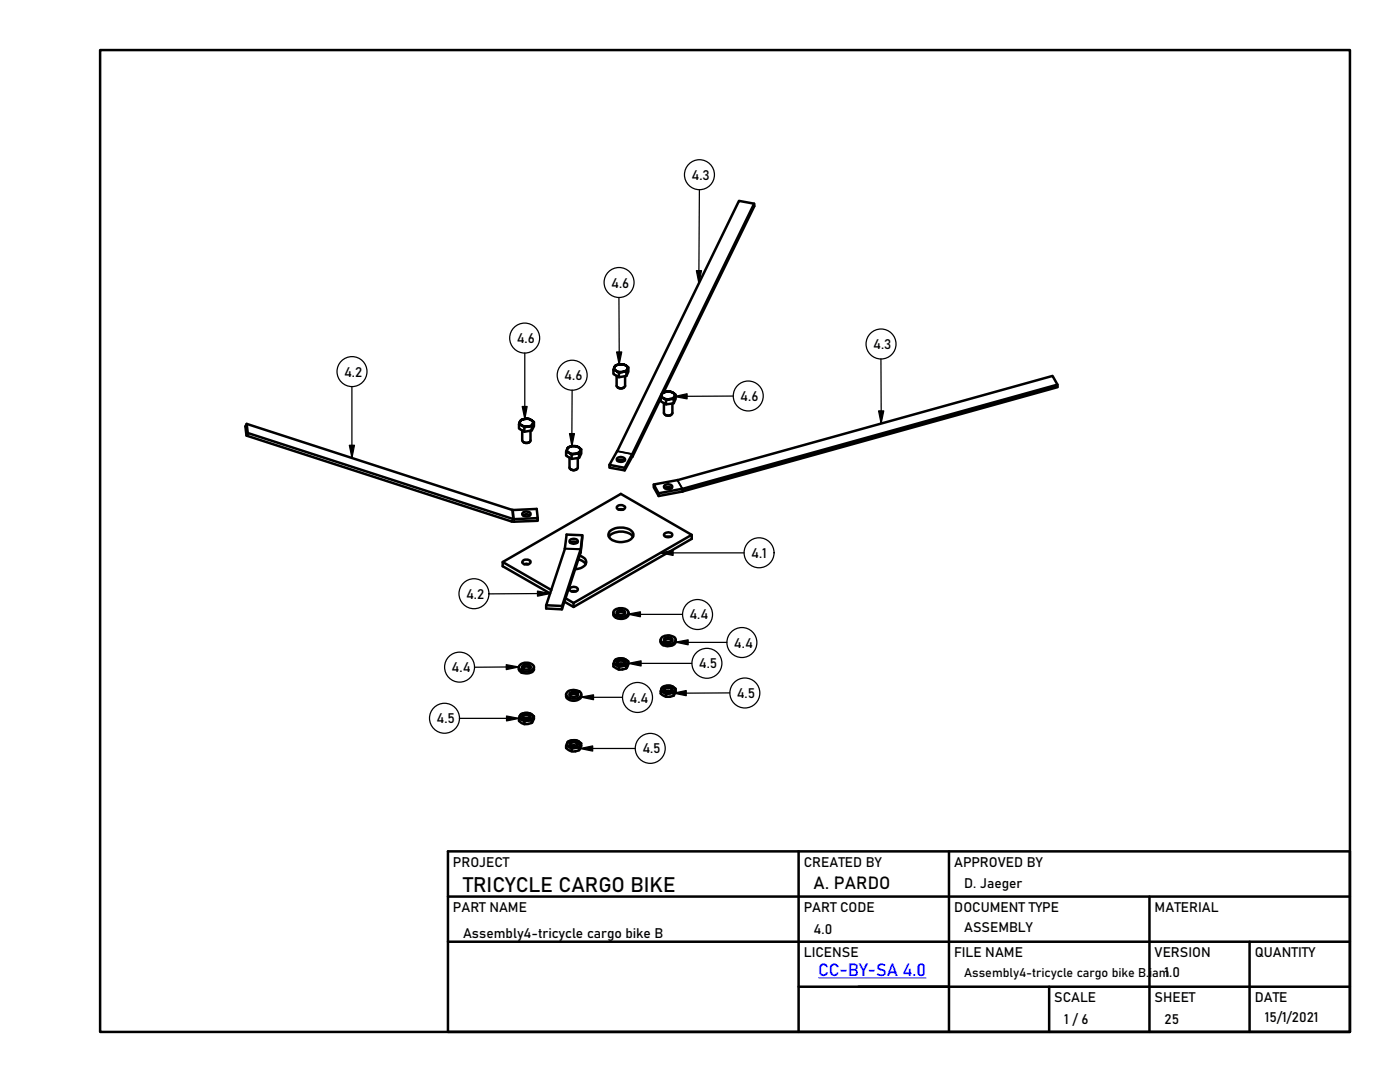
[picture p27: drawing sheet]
<svg xmlns="http://www.w3.org/2000/svg" width="279mm" height="216mm" viewBox="0 0 279 216" stroke-linecap="round" stroke-linejoin="round" font-family="sans-serif">
<defs><g id="words">
<text font-size="4.2" x="92.4" y="178">TRICYCLE CARGO BIKE</text>
<text font-size="3.5" x="162.4" y="177.5">A. PARDO</text>
<text font-size="3.5" fill="#00f" x="163.3" y="194.8">CC-BY-SA 4.0</text>
<g font-size="2.7">
<text x="138" y="35.9">4.3</text>
<text x="122" y="57.4">4.6</text>
<text x="103.1" y="68.5">4.6</text>
<text x="174.2" y="69.6">4.3</text>
<text x="68.7" y="75.2">4.2</text>
<text x="112.6" y="75.9">4.6</text>
<text x="147.7" y="80">4.6</text>
<text x="149.9" y="111.3">4.1</text>
<text x="93" y="119.5">4.2</text>
<text x="137.6" y="123.6">4.4</text>
<text x="146.5" y="129.2">4.4</text>
<text x="90.1" y="134.1">4.4</text>
<text x="139.4" y="133.4">4.5</text>
<text x="125.7" y="140.2">4.4</text>
<text x="147" y="139.3">4.5</text>
<text x="87.1" y="144.3">4.5</text>
<text x="128.2" y="150.4">4.5</text>
<text x="90.4" y="173">PROJECT</text>
<text x="160.4" y="173">CREATED BY</text>
<text x="190.4" y="173">APPROVED BY</text>
<text x="192.4" y="177.2">D. Jaeger</text>
<text x="90.4" y="181.9">PART NAME</text>
<text x="160.4" y="182">PART CODE</text>
<text x="190.4" y="182">DOCUMENT TYPE</text>
<text x="192.4" y="185.9">ASSEMBLY</text>
<text x="230.4" y="181.9">MATERIAL</text>
<text x="92.4" y="187.2">Assembly4-tricycle cargo bike B</text>
<text x="160.4" y="190.9">LICENSE</text>
<text x="162.4" y="186.4">4.0</text>
<text x="190.4" y="190.9">FILE NAME</text>
<text x="230.4" y="190.9">VERSION</text>
<text x="250.4" y="190.9">QUANTITY</text>
<text x="210.4" y="199.9">SCALE</text>
<text x="230.4" y="199.9">SHEET</text>
<text x="250.4" y="199.9">DATE</text>
<text x="252.4" y="203.9">15/1/2021</text>
<text x="212.4" y="204.3">1 / 6</text>
<text x="232.4" y="204.3">25</text>
</g>
<text font-size="2.5" x="192.4" y="195">Assembly4-tricycle cargo bike B.iam1.0</text>
</g></defs>
<g fill="none" stroke="#000" stroke-width=".5">
<path d="M20 10h249.4v195.9h-249.4zM150.5 40.6l-3-.5-24.3 49.9-1.6 2.8 3.1 .5M122.6 73.3v.3l.4 .4-.6-.2zM122.8 73l-.2 .3a1.71 1.71 0 0 1 2.8 .1l-.2 .3a1.16 1.16 0 0 0-1.6-1zM123 74l1.3 .2-.4 .1a.4 .4 0 0 1-.7-.1zM123.1 75v2a.99 .99 0 0 0 1.7 0M123.3 77.3a1.09 1.09 0 0 0 1.2 0M123.5 74.4v.9M124.2 74.2l.8-.3 .2-.2-.2 .5zM124.7 75v2M125 74.2v.8M125.4 73.3v.9l-.4 .8-1.5 .3-1.1-.7v-.8"/>
<path d="M131.9 79.5l-5.7 11.7M132 78.7l.1 .5 .3 .3-.5-.3zM132.2 78.3l-.2 .4a1.84 1.84 0 0 1 2.8 .1l-.2 .3a.89 .89 0 0 0-1-1zM132.4 79.5l.7 .2 .6-.1-.3 .1a.41 .41 0 0 1-.7-.1zM132.4 78.3l18.1-37.2v-.5l-24.3 50M132.9 79.8v.9M133.7 79.6l.5-.1 .4-.4-.1 .5zM134.4 79.6v.9M134.8 78.8v.8l-.4 .9-1.5 .2-1-.6v-.8M211 76.7l-.9-1.7-74.9 20.8-4.7 .9 .9 1.7M49.2 86.9l.2-.5 53.1 17.2 4.8-.2-.2-1.9-4.7 .3M49.2 84.6l.2 1.8"/>
<path d="M103.8 84.1v.5l.3 .3-.5-.2zM104 83.8l-.3 .4a1.77 1.77 0 0 1 2.8 .1l-.1 .2a1.14 1.14 0 0 0-1.7-.9zM104.1 84.9l1.3 .2-.7 .2zM104.2 85.9v2a.97 .97 0 0 0 1.7 0v-2M104.5 88.2a1.11 1.11 0 0 0 1.2 0M104.6 85.3v.8M105.4 85.1l.5-.1 .5-.5-.3 .6zM106.1 85.1v.8M106.6 84.2v.9l-.5 .8-1.5 .3-1-.7v-.8M113.2 89.6v.3l.3 .4-.5-.2zM113.4 89.2l-.2 .4a1.95 1.95 0 0 1 2.8 .1l-.2 .3a.9 .9 0 0 0-1.1-1zM113.5 90.3l1.4 .3-.8 .2z"/>
<path d="M113.7 91.3v2a.92 .92 0 0 0 .8 .5 .92 .92 0 0 0 .8-.5v-1.9M113.9 93.6l.1 .1M114 93.7l.5 .2 .5-.2M114.1 90.8v.8M114.8 90.6l1-.6-.2 .5zM115.1 93.6l-.1 .1M115.6 90.5v.9M116 89.7v.8l-.4 .9-1.5 .2-1.1-.7v-.8M121.6 92.7v.6l3.1 .6M123.1 91.5a1.04 1.04 0 0 1 1.7 .2 1 1 0 0 1-1.7 0zM123.2 92l.6-.3 .8 .3M123.9 98.5l14.2 8.2v.8l-23.6 13.6-1.9-1"/>
<path d="M123.9 98.5l-23.6 13.7v.8M126.2 90.6l-1.5 2.7v.6l1.5-2.8M126.2 90.6h.1M130.5 96.7v.5l.9 1.8M132.5 80.4v2a.95 .95 0 0 0 1.7 0v-1.9M132.6 96.8a.96 .96 0 0 1 1.6 .4 1.03 1.03 0 0 1-1.7-.1zM132.7 97.4l.5-.2 .8 .2M132.7 82.8h.2M132.9 82.8l.3 .1 .6-.1M134 82.8h-.2M136.3 98l-4.9 1v-.6l4.8-.9 74.8-20.8 .1 .5-74.8 20.9M100.3 113l9.5 5.4"/>
<path d="M100.3 112.1l9.7 5.6M102.1 101.7l.3 .1M102.2 101.7l-53-17.1-.2 .5 .2 1.8 52.9 17.2M104.3 102.8l.6-.2 .9 .2M104.4 102.3a1.02 1.02 0 0 1 1.5 .3 .93 .93 0 0 1-1.7-.1zM104.5 111.8a1.03 1.03 0 0 1 1.4 .3 .92 .92 0 0 1-.8 .6 .92 .92 0 0 1-.9-.5zM104.6 112.6l.5-.1 .4 .1M107.3 103.4v.5l-5.2 .2M112.7 109.4l.4-2.7 3.1 .1-.3 2.7-3.7 11.4-.1 .7M112.7 109.4v.1M112.9 119.4l1.6 .9M113.7 117.3a1.01 1.01 0 0 1 1.6 .3 .92 .92 0 0 1-.9 .5 .92 .92 0 0 1-.7-.6z"/>
<path d="M113.8 107.7a.94 .94 0 0 1 1.5 .4 .98 .98 0 0 1-1.6-.1zM113.8 108.3l.6-.2 .8 .2M114 118h.9M115.4 111.6l.9 .4 .6 .6M115.7 110.9a1.32 1.32 0 0 1 1.2 1.5 2.35 2.35 0 0 1-2.1 1.2M116.2 106.8l-.3 3.5-3.8 11.3-3.1-.2v-.6l3.7-11.3M121.5 107.1a3.3 3.3 0 0 1 4.8 0M121.7 106a3.6 3.6 0 0 1 4.5 .1 1.1 1.1 0 0 1-.7 1.7 3.4 3.4 0 0 1-3.9-.6l-.2-.5zM123.3 100.9a.97 .97 0 0 1 1.5 .4 1.14 1.14 0 0 1-1.7 .1v-.3zM123.5 101.7h.9M132.6 106.5a.95 .95 0 0 1 1.6 .3 1 1 0 0 1-1.7-.1zM132.9 107.1h.9"/>
<path d="M138.1 106.7l-23.6 13.6v.8M103.5 133.1l.1 .6 .4 .4M104 133.7v.4M104.1 134.1h-.1M104.3 133.3a1.22 1.22 0 0 1 1.6 0M104.4 133.4a.5 .5 0 0 1-.1-.6 .5 .5 0 0 1 .6-.2 .58 .58 0 0 1 .8 .1 .58 .58 0 0 1 .1 .7l-.6 .2-.7-.1-.4 .2a1.81 1.81 0 0 0 2.5-.6 1.73 1.73 0 0 0-2.9-.4l-.2 .4 .2 .5 .3 .1 .4-.2M106.5 133.1a1.09 1.09 0 0 1-1.3 1.3l-1.1-.2v-.5M109 120.8l3.2 .1M113 138.5a1.27 1.27 0 0 0 1.6 1.3 1.19 1.19 0 0 0 1.4-1.3M115.1 138.6l-.9-.1-.5 .3M115.1 138.2l.5-.2a1.68 1.68 0 0 0-2.6 .6 1.89 1.89 0 0 0 3 .1v-.4l-.3-.3-.5 .3M115.1 138.2a.88 .88 0 0 0-1.4 .5 1.01 1.01 0 0 0 1.7-.2l-.2-.2"/>
<path d="M115.1 138.2v.4M115.1 138.5v.1M115.2 138.3l-.1 .3 .2 .2M115.6 138h.1M122.4 122.2v.6l.5 .4M122.7 131.8a1.78 1.78 0 0 1 2.5 .2 1.23 1.23 0 0 1-1.8 .9 .72 .72 0 0 1-.7-.4 .72 .72 0 0 1 0-.7zM122.8 122.8a.73 .73 0 0 1-.3-.9 .73 .73 0 0 1 .8-.4 1.58 1.58 0 0 1 2.1 .8 1.83 1.83 0 0 1-2.5 .6M122.8 122.8l.1 .4M122.9 123.2h.1M123.1 122.4a1.23 1.23 0 0 1 1.6 0M123.1 131.9a.9 .9 0 0 1 .9-.3 .9 .9 0 0 1 .7 .7 .95 .95 0 0 1-1.6-.2zM123.3 122.6a.51 .51 0 0 1-.1-.7 .51 .51 0 0 1 .6-.2 .61 .61 0 0 1 .7 .1 .61 .61 0 0 1 .1 .8l-.6 .1-.6-.1-.5 .3"/>
<path d="M123.3 122.6h.1M123.3 122.6l-.5 .2M123.3 132a.9 .9 0 0 1 1.3 .2 .77 .77 0 0 1-.7 .4 .77 .77 0 0 1-.7-.5zM123.4 132.5l.3-.1 .7 .1M123.5 133.1v.5M124.3 132.9l-.4 .1a1.14 1.14 0 0 1-1.2-.5h-.3a1.2 1.2 0 0 1 1.5-1.1 1.77 1.77 0 0 1 1.5 .7l-.4 .8h-.8M125 132.9v.4M125.4 132a1.33 1.33 0 0 1-1.7 1.6h-.3l-.8-.5-.2-.1v-.5M125.4 122.2a1.36 1.36 0 0 1-1.9 1.3l-.5-.2-.1-.5M131.8 127.7l.1 .5 .4 .5-.1-.4M131.9 137.9a1.12 1.12 0 0 0 1 1.1h.8M132 137.4a1.77 1.77 0 0 1 2.7 0 1.28 1.28 0 0 1-1.8 .9l-.8-.4z"/>
<path d="M132 137.4l-.1 .5 .5 .2 .5 .5 .8-.3M132.2 128.3a.76 .76 0 0 1-.3-.9 .76 .76 0 0 1 .8-.5 2.01 2.01 0 0 1 2.1 .6 1.15 1.15 0 0 1-1.3 1l-1.2-.2M132.4 128.6l-.1 .1M132.5 127.8a1.22 1.22 0 0 1 1.7 0M132.6 137.4a1.03 1.03 0 0 1 1.6 .2 .97 .97 0 0 1-1.7-.1zM132.7 137.5a.79 .79 0 0 1 1.3 .2 .85 .85 0 0 1-1.4 0zM132.7 128v.1M132.7 128l-.2-.1a.83 .83 0 0 1 .6-.8 .83 .83 0 0 1 .9 .3l.2 .1a.66 .66 0 0 1-.3 .6 .66 .66 0 0 1-.7 .1l-.4-.1M132.7 128l-.5 .3M132.8 128l-.5 .3M132.8 137.9l.5-.1 .6 .1M132.9 138.5v.5"/>
<path d="M134.3 137l.5 .5-.3 .8h-.8M134.3 137a2.08 2.08 0 0 0-2.1 .2l-.2 .2M134.4 138.3v.5M134.8 127.7v.3M134.8 137.4v.5M134.8 128a1.6 1.6 0 0 1-2.2 .8l-.2-.1-.1-.4M134.8 137.9a1.16 1.16 0 0 1-1.1 1.1M103.7 142.8a1.66 1.66 0 0 1 2.1-.4l.8 .5-.3 .3M103.8 142.8l-.2 .5 1.1 .7 .7-.2M104 142.5a1.84 1.84 0 0 1 2.4 .4 1.3 1.3 0 0 1-1.8 .9 .71 .71 0 0 1-.8-.4 .71 .71 0 0 1 .2-.9zM104.3 142.8a1.01 1.01 0 0 1 1.6 .2 .92 .92 0 0 1-.9 .5 .92 .92 0 0 1-.8-.5zM104.5 142.9a.83 .83 0 0 1 1.3 .2 .82 .82 0 0 1-1.5 0z"/>
<path d="M104.6 143.4l.3-.1 .7 .1M104.6 144v.5M106.1 143.8v.4M106.4 143.2l-.3 .6h-.7M106.5 142.9a1.28 1.28 0 0 1-1.5 1.6 1.77 1.77 0 0 1-1.4-.7v-.5M113.3 148.1a1.78 1.78 0 0 1 2.5 .2 1.11 1.11 0 0 1-1.5 .9 .84 .84 0 0 1-.9-.2 .84 .84 0 0 1-.1-.9zM113.5 149l.6 .4 .7-.2a.83 .83 0 0 0 1.1-.8l.1-.1a2.09 2.09 0 0 0-2.7-.2l-.3 .7 .5 .2M113.7 148.2a.98 .98 0 0 1 1.6 .3 .9 .9 0 0 1-.9 .5 .9 .9 0 0 1-.7-.6zM113.9 148.3a.69 .69 0 0 1 .8-.2 .69 .69 0 0 1 .4 .6 .76 .76 0 0 1-.7 .3 .76 .76 0 0 1-.6-.6zM114 148.8l.5-.1 .5 .1M114.1 149.4v.5M115.6 149.2v.5"/>
<path d="M116 148.3a1.41 1.41 0 0 1-1.9 1.6l-.6-.2a.9 .9 0 0 1-.5-.9M89.4 169.9h180v36h-180zM89.4 178.9h180M159.4 169.9v36M189.4 169.9v36M229.4 178.9v27M89.4 187.9h180M159.4 196.9h110M209.4 196.9v9M249.4 187.9v18"/>
</g>
<path d="M123.1 90l3.1 .6v.6M123.2 90l3 .6v.5M135.2 95.8l1 1.7v.6M135.2 95.8l1 1.7 .1 .6M102.1 101.7l.3 1.8-.3 .6M102.4 101.8l.2 2.3M112.7 109.4l3.2 .1v.6M112.7 109.5l3.2 .1v.7" fill="none" stroke="#000" stroke-width=".33"/>
<g fill="none" stroke="#000" stroke-width=".25">
<path d="M139.6 37.8l-.1 18.7M123.5 59.4l.1 13.3M139 54h1l-.5 2.5zM70.2 77.1v14.3M104.7 70.4v13.2M114.2 77.8l-.1 11.2M123.1 70.2h1l-.5 2.5zM134.6 79.1l2.5-.5v1zM146.3 79l-11.7 .1M175.8 71.6l.1 10.4M69.7 88.8h1l-.5 2.6zM104.2 81.1h1l-.5 2.5z"/>
<path d="M113.7 86.5h.9l-.5 2.5zM175.3 82h1.1l-.6 2.5zM175.8 82v2.5M107.3 117.9l2.5 .5-2.5 .6zM109.8 118.4l-12.2 .1a2.99 2.99 0 0 1-4.3 2.7 2.99 2.99 0 0 1-.6-5.1 2.99 2.99 0 0 1 4.8 1.7l.1 .7M131.8 110.3l2.5-.5v1zM131.8 110.3h16.7M101 132.6l2.6 .5-2.6 .5zM103.5 133.1h-8.8M115.9 139.1l2.6-.5v1zM115.9 139.1h8.3M125.3 122.6l2.5-.5v1z"/>
<path d="M125.3 122.6h2.5M125.4 132.4l2.5-.5v1zM125.4 132.4h12.6M127.8 122.6h8.4M134.4 138.3l2.6-.5v1zM134.8 128.1l2.5-.4v1zM134.8 128.1l10.3 .1M145.6 138.3h-11.2M91.7 143.3a2.99 2.99 0 0 0-4.3-2.7 2.99 2.99 0 0 0-.6 5.1 2.99 2.99 0 0 0 4.8-1.7l.1-.7h11.9M101.1 142.9l2.5 .4-2.5 .6zM115.8 149.4l2.5-.6v1.1zM115.8 149.3h10.9"/>
<circle cx="139.6" cy="34.9" r="2.99"/>
<circle cx="123.5" cy="56.4" r="2.99"/>
<circle cx="70.3" cy="74.1" r="2.99"/>
<circle cx="104.7" cy="67.5" r="2.99"/>
<circle cx="114.2" cy="74.9" r="2.99"/>
<circle cx="149.3" cy="79" r="2.99"/>
<circle cx="175.8" cy="68.6" r="2.99"/>
<circle cx="151.5" cy="110.3" r="2.99"/>
<circle cx="91.7" cy="133.1" r="2.99"/>
<circle cx="127.2" cy="139.2" r="2.99"/>
<circle cx="139.2" cy="122.6" r="2.99"/>
<circle cx="141.1" cy="132.4" r="2.99"/>
<circle cx="148.1" cy="128.2" r="2.99"/>
<circle cx="148.7" cy="138.3" r="2.99"/>
<circle cx="129.8" cy="149.3" r="2.99"/>
</g>
<g fill="#000">
<path d="M139 54h1l-.5 2.5zM123.1 70.2h1l-.5 2.5zM134.6 79.1l2.5-.5v1zM69.7 88.8h1l-.5 2.6zM104.2 81.1h1l-.5 2.5zM113.7 86.5h.9l-.5 2.5zM175.3 82h1.1l-.6 2.5zM107.3 117.9l2.5 .5-2.5 .6zM131.8 110.3l2.5-.5v1zM101 132.6l2.6 .5-2.6 .5zM115.9 139.1l2.6-.5v1zM125.3 122.6l2.5-.5v1z"/>
<path d="M125.4 132.4l2.5-.5v1zM134.4 138.3l2.6-.5v1zM134.8 128.1l2.5-.4v1zM101.1 142.9l2.5 .4-2.5 .6zM115.8 149.4l2.5-.6v1.1z"/>
</g>
<path d="M163.3 195.1h21.6" fill="none" stroke="#00f" stroke-width=".2"/>
<use href="#words"/>
</svg>
